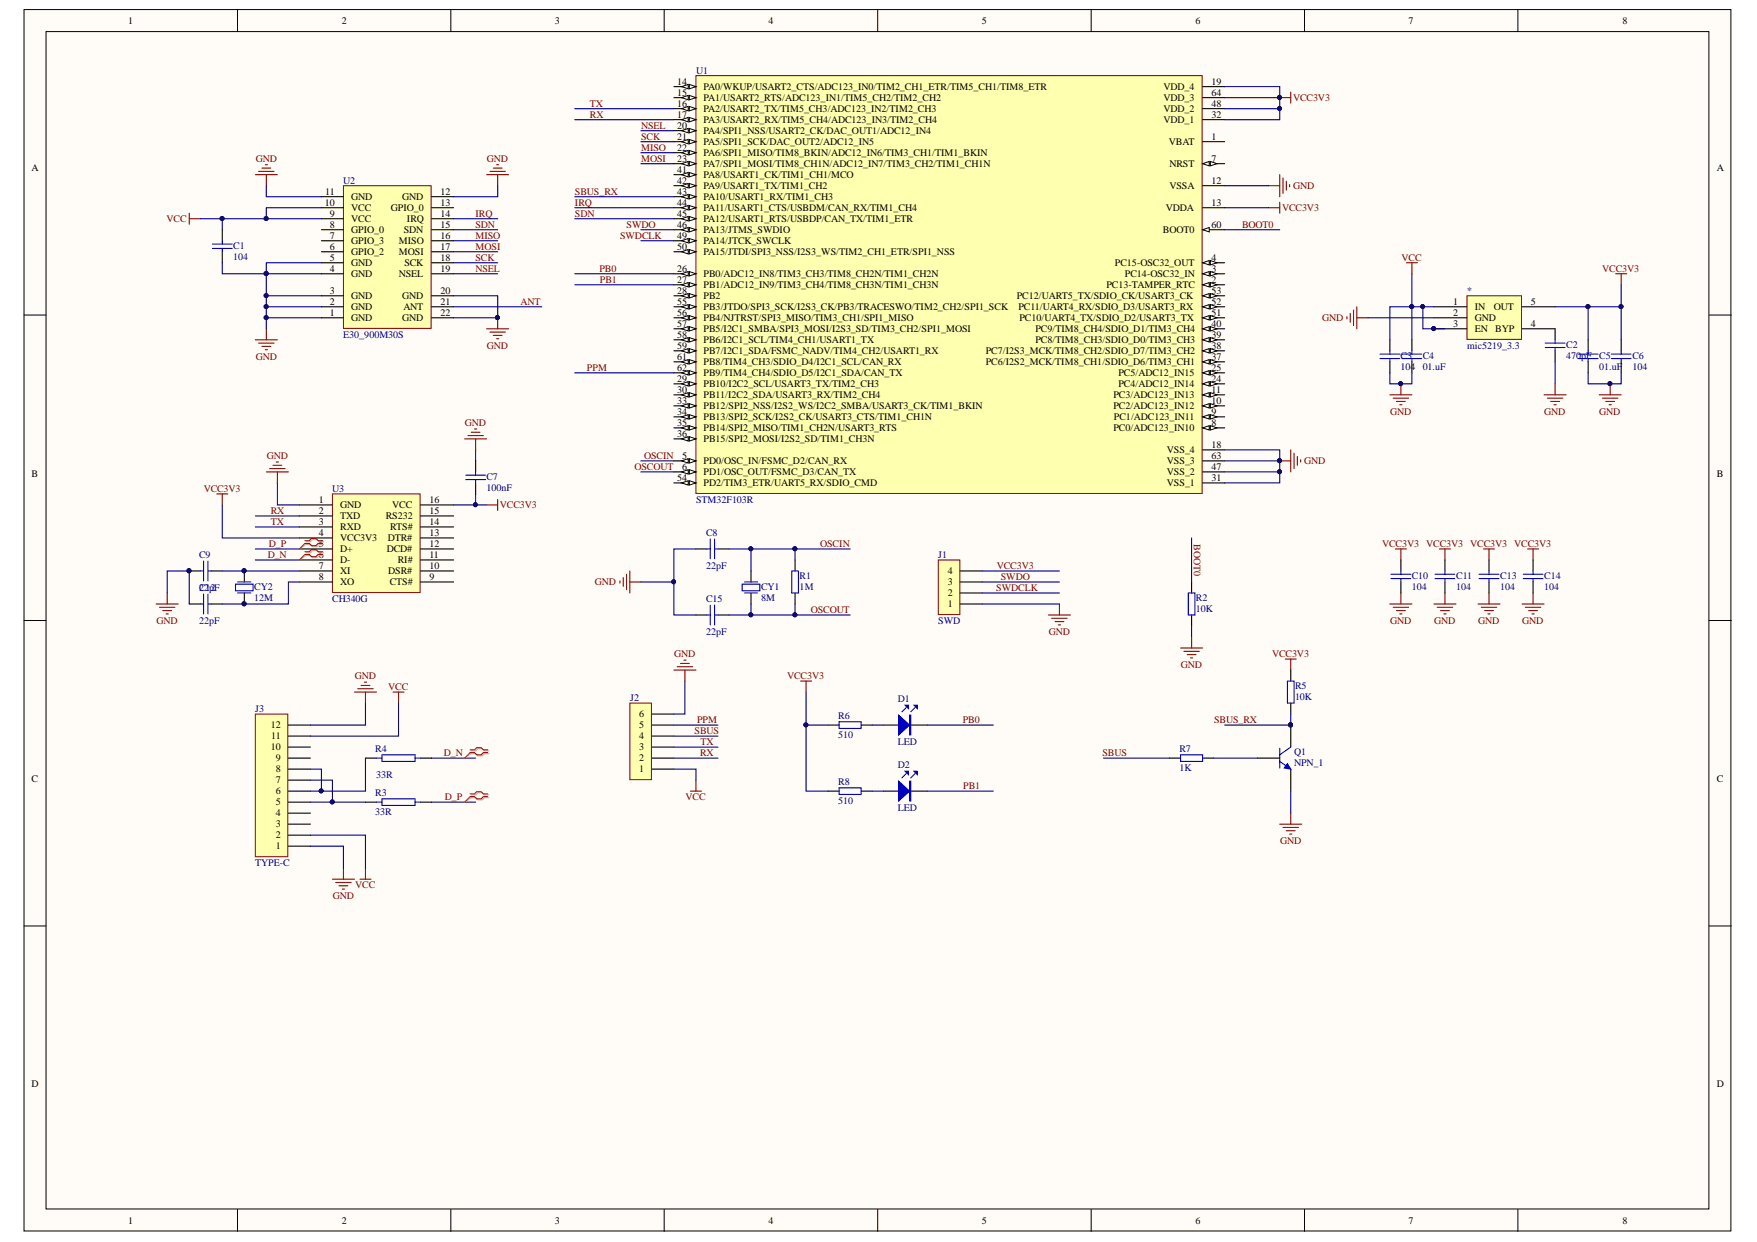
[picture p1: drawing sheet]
<svg xmlns="http://www.w3.org/2000/svg" width="297mm" height="210mm" viewBox="0 0 297 210" stroke-linecap="round" stroke-linejoin="round" font-family="sans-serif">
<defs><g id="words">
<g font-size="1.7">
<text x="21.7" y="4.1">1</text>
<text x="57.8" y="4.1">2</text>
<text x="93.8" y="4.1">3</text>
<text x="129.9" y="4.1">4</text>
<text x="166" y="4.1">5</text>
<text x="202.1" y="4.1">6</text>
<text x="238.1" y="4.1">7</text>
<text x="274.3" y="4.1">8</text>
<text x="114.5" y="14.3">14</text>
<text x="114.5" y="16.1">15</text>
<text x="118.9" y="15.2">PA0/WKUP/USART2_CTS/ADC123_IN0/TIM2_CH1_ETR/TIM5_CH1/TIM8_ETR</text>
<text x="118.9" y="17.1">PA1/USART2_RTS/ADC123_IN1/TIM5_CH2/TIM2_CH2</text>
<text x="196.7" y="15.2">VDD_4</text>
<text x="196.7" y="17.1">VDD_3</text>
<text x="204.8" y="14.3">19</text>
<text x="204.8" y="16.1">64</text>
<text x="114.5" y="18">16</text>
<text x="114.5" y="19.9">17</text>
<text x="114.5" y="21.7">20</text>
<text x="114.5" y="23.6">21</text>
<text x="118.9" y="18.9">PA2/USART2_TX/TIM5_CH3/ADC123_IN2/TIM2_CH3</text>
<text x="118.9" y="20.8">PA3/USART2_RX/TIM5_CH4/ADC123_IN3/TIM2_CH4</text>
<text x="118.9" y="22.7">PA4/SPI1_NSS/USART2_CK/DAC_OUT1/ADC12_IN4</text>
<text x="196.7" y="20.8">VDD_1</text>
<text x="196.7" y="18.9">VDD_2</text>
<text x="204.8" y="23.6">1</text>
<text x="204.8" y="19.9">32</text>
<text x="204.8" y="18">48</text>
<text x="5.3" y="28.9">A</text>
<text x="114.5" y="25.4">22</text>
<text x="114.5" y="27.3">23</text>
<text x="114.5" y="29.2">41</text>
<text x="118.9" y="24.5">PA5/SPI1_SCK/DAC_OUT2/ADC12_IN5</text>
<text x="118.9" y="26.4">PA6/SPI1_MISO/TIM8_BKIN/ADC12_IN6/TIM3_CH1/TIM1_BKIN</text>
<text x="118.9" y="28.2">PA7/SPI1_MOSI/TIM8_CH1N/ADC12_IN7/TIM3_CH2/TIM1_CH1N</text>
<text x="197.6" y="24.5">VBAT</text>
<text x="197.7" y="28.2">NRST</text>
<text x="204.8" y="27.3">7</text>
<text x="290.3" y="28.9">A</text>
<text x="54.9" y="34.7">10</text>
<text x="55" y="32.9">11</text>
<text x="59.4" y="35.7">VCC</text>
<text x="59.4" y="33.8">GND</text>
<text x="66.1" y="35.7">GPIO_0</text>
<text x="68" y="33.8">GND</text>
<text x="74.4" y="34.7">13</text>
<text x="74.4" y="32.9">12</text>
<text x="114.5" y="31">42</text>
<text x="114.5" y="32.9">43</text>
<text x="114.5" y="34.7">44</text>
<text x="118.9" y="30.1">PA8/USART1_CK/TIM1_CH1/MCO</text>
<text x="118.9" y="32">PA9/USART1_TX/TIM1_CH2</text>
<text x="118.9" y="33.8">PA10/USART1_RX/TIM1_CH3</text>
<text x="118.9" y="35.7">PA11/USART1_CTS/USBDM/CAN_RX/TIM1_CH4</text>
<text x="197.1" y="35.7">VDDA</text>
<text x="197.7" y="32">VSSA</text>
<text x="204.8" y="31">12</text>
<text x="204.8" y="34.7">13</text>
<text x="55.8" y="40.3">7</text>
<text x="55.8" y="38.5">8</text>
<text x="55.8" y="36.6">9</text>
<text x="59.4" y="41.2">GPIO_3</text>
<text x="59.4" y="39.4">GPIO_0</text>
<text x="59.4" y="37.5">VCC</text>
<text x="67.4" y="41.2">MISO</text>
<text x="68.3" y="39.4">SDN</text>
<text x="68.8" y="37.5">IRQ</text>
<text x="74.4" y="40.3">16</text>
<text x="74.4" y="38.5">15</text>
<text x="74.4" y="36.6">14</text>
<text x="114.5" y="36.6">45</text>
<text x="114.5" y="38.5">46</text>
<text x="114.5" y="40.3">49</text>
<text x="118.9" y="37.5">PA12/USART1_RTS/USBDP/CAN_TX/TIM1_ETR</text>
<text x="118.9" y="39.4">PA13/JTMS_SWDIO</text>
<text x="118.9" y="41.2">PA14/JTCK_SWCLK</text>
<text x="196.6" y="39.4">BOOT0</text>
<text x="204.8" y="38.5">60</text>
<text x="55.8" y="45.9">4</text>
<text x="55.8" y="44">5</text>
<text x="55.8" y="42.2">6</text>
<text x="59.4" y="46.8">GND</text>
<text x="59.4" y="45">GND</text>
<text x="59.4" y="43.1">GPIO_2</text>
<text x="67.4" y="46.8">NSEL</text>
<text x="67.4" y="43.1">MOSI</text>
<text x="68.4" y="45">SCK</text>
<text x="74.4" y="45.9">19</text>
<text x="74.4" y="44">18</text>
<text x="74.4" y="42.2">17</text>
<text x="114.5" y="42.2">50</text>
<text x="114.5" y="45.9">26</text>
<text x="114.5" y="47.8">27</text>
<text x="118.9" y="43.1">PA15/JTDI/SPI3_NSS/I2S3_WS/TIM2_CH1_ETR/SPI1_NSS</text>
<text x="118.9" y="46.8">PB0/ADC12_IN8/TIM3_CH3/TIM8_CH2N/TIM1_CH2N</text>
<text x="188.5" y="45">PC15-OSC32_OUT</text>
<text x="190.2" y="46.8">PC14-OSC32_IN</text>
<text x="204.8" y="47.8">2</text>
<text x="204.8" y="45.9">3</text>
<text x="204.8" y="44">4</text>
<text x="55.8" y="53.3">1</text>
<text x="55.8" y="51.5">2</text>
<text x="55.8" y="49.6">3</text>
<text x="59.4" y="52.4">GND</text>
<text x="59.4" y="50.5">GND</text>
<text x="68" y="50.5">GND</text>
<text x="68.2" y="52.4">ANT</text>
<text x="74.4" y="53.3">22</text>
<text x="74.4" y="51.5">21</text>
<text x="74.4" y="49.6">20</text>
<text x="114.5" y="49.6">28</text>
<text x="114.5" y="51.5">55</text>
<text x="114.5" y="53.3">56</text>
<text x="118.9" y="48.7">PB1/ADC12_IN9/TIM3_CH4/TIM8_CH3N/TIM1_CH3N</text>
<text x="118.9" y="50.5">PB2</text>
<text x="118.9" y="52.4">PB3/JTDO/SPI3_SCK/I2S3_CK/PB3/TRACESWO/TIM2_CH2/SPI1_SCK</text>
<text x="171.9" y="50.5">PC12/UART5_TX/SDIO_CK/USART3_CK</text>
<text x="172.2" y="52.4">PC11/UART4_RX/SDIO_D3/USART3_RX</text>
<text x="187.1" y="48.7">PC13-TAMPER_RTC</text>
<text x="204.8" y="53.3">51</text>
<text x="204.8" y="51.5">52</text>
<text x="204.8" y="49.6">53</text>
<text x="245.7" y="51.5">1</text>
<text x="245.7" y="53.3">2</text>
<text x="249.3" y="52.4">IN</text>
<text x="252.5" y="52.4">OUT</text>
<text x="258.8" y="51.5">5</text>
<text x="59.4" y="54.3">GND</text>
<text x="68" y="54.3">GND</text>
<text x="114.5" y="55.2">57</text>
<text x="114.5" y="57.1">58</text>
<text x="114.5" y="58.9">59</text>
<text x="118.9" y="54.3">PB4/NJTRST/SPI3_MISO/TIM3_CH1/SPI1_MISO</text>
<text x="118.9" y="56.1">PB5/I2C1_SMBA/SPI3_MOSI/I2S3_SD/TIM3_CH2/SPI1_MOSI</text>
<text x="118.9" y="58">PB6/I2C1_SCL/TIM4_CH1/USART1_TX</text>
<text x="118.9" y="59.8">PB7/I2C1_SDA/FSMC_NADV/TIM4_CH2/USART1_RX</text>
<text x="166.7" y="59.8">PC7/I2S3_MCK/TIM8_CH2/SDIO_D7/TIM3_CH2</text>
<text x="172.3" y="54.3">PC10/UART4_TX/SDIO_D2/USART3_TX</text>
<text x="175" y="58">PC8/TIM8_CH3/SDIO_D0/TIM3_CH3</text>
<text x="175" y="56.1">PC9/TIM8_CH4/SDIO_D1/TIM3_CH4</text>
<text x="204.8" y="58.9">38</text>
<text x="204.8" y="57.1">39</text>
<text x="204.8" y="55.2">40</text>
<text x="245.7" y="55.2">3</text>
<text x="249.3" y="54.3">GND</text>
<text x="249.3" y="56.1">EN</text>
<text x="252.8" y="56.1">BYP</text>
<text x="258.8" y="55.2">4</text>
<text x="114.5" y="64.5">29</text>
<text x="114.5" y="60.8">61</text>
<text x="114.5" y="62.6">62</text>
<text x="118.9" y="65.4">PB10/I2C2_SCL/USART3_TX/TIM2_CH3</text>
<text x="118.9" y="61.7">PB8/TIM4_CH3/SDIO_D4/I2C1_SCL/CAN_RX</text>
<text x="118.9" y="63.6">PB9/TIM4_CH4/SDIO_D5/I2C1_SDA/CAN_TX</text>
<text x="166.7" y="61.7">PC6/I2S2_MCK/TIM8_CH1/SDIO_D6/TIM3_CH1</text>
<text x="189.1" y="65.4">PC4/ADC12_IN14</text>
<text x="189.1" y="63.6">PC5/ADC12_IN15</text>
<text x="204.8" y="64.5">24</text>
<text x="204.8" y="62.6">25</text>
<text x="204.8" y="60.8">37</text>
<text x="114.5" y="66.4">30</text>
<text x="114.5" y="68.2">33</text>
<text x="114.5" y="70.1">34</text>
<text x="114.5" y="71.9">35</text>
<text x="118.9" y="67.3">PB11/I2C2_SDA/USART3_RX/TIM2_CH4</text>
<text x="118.9" y="69.1">PB12/SPI2_NSS/I2S2_WS/I2C2_SMBA/USART3_CK/TIM1_BKIN</text>
<text x="118.9" y="71">PB13/SPI2_SCK/I2S2_CK/USART3_CTS/TIM1_CH1N</text>
<text x="188.2" y="69.1">PC2/ADC123_IN12</text>
<text x="188.2" y="67.3">PC3/ADC123_IN13</text>
<text x="188.3" y="71">PC1/ADC123_IN11</text>
<text x="204.8" y="71.9">8</text>
<text x="204.8" y="70.1">9</text>
<text x="204.8" y="68.2">10</text>
<text x="204.8" y="66.4">11</text>
<text x="114.5" y="73.8">36</text>
<text x="115.3" y="77.5">5</text>
<text x="118.9" y="72.9">PB14/SPI2_MISO/TIM1_CH2N/USART3_RTS</text>
<text x="118.9" y="74.7">PB15/SPI2_MOSI/I2S2_SD/TIM1_CH3N</text>
<text x="188.2" y="72.9">PC0/ADC123_IN10</text>
<text x="197.3" y="76.6">VSS_4</text>
<text x="204.8" y="75.7">18</text>
<text x="204.8" y="77.5">63</text>
<text x="5.3" y="80.6">B</text>
<text x="114.5" y="81.2">54</text>
<text x="115.3" y="79.4">6</text>
<text x="118.9" y="78.4">PD0/OSC_IN/FSMC_D2/CAN_RX</text>
<text x="118.9" y="80.3">PD1/OSC_OUT/FSMC_D3/CAN_TX</text>
<text x="118.9" y="82.2">PD2/TIM3_ETR/UART5_RX/SDIO_CMD</text>
<text x="197.3" y="82.2">VSS_1</text>
<text x="197.3" y="80.3">VSS_2</text>
<text x="197.3" y="78.4">VSS_3</text>
<text x="204.8" y="81.2">31</text>
<text x="204.8" y="79.4">47</text>
<text x="290.3" y="80.6">B</text>
<text x="53.9" y="85">1</text>
<text x="53.9" y="86.8">2</text>
<text x="53.9" y="88.7">3</text>
<text x="57.5" y="85.9">GND</text>
<text x="57.5" y="87.7">TXD</text>
<text x="57.5" y="89.6">RXD</text>
<text x="65.2" y="87.7">RS232</text>
<text x="66" y="89.6">RTS#</text>
<text x="66.3" y="85.9">VCC</text>
<text x="72.6" y="88.7">14</text>
<text x="72.6" y="86.8">15</text>
<text x="72.6" y="85">16</text>
<text x="53.9" y="90.5">4</text>
<text x="53.9" y="92.4">5</text>
<text x="53.9" y="94.3">6</text>
<text x="57.5" y="91.5">VCC3V3</text>
<text x="57.5" y="93.3">D+</text>
<text x="57.5" y="95.2">D-</text>
<text x="65.4" y="93.3">DCD#</text>
<text x="65.6" y="91.5">DTR#</text>
<text x="67.3" y="95.2">RI#</text>
<text x="72.6" y="94.3">11</text>
<text x="72.6" y="92.4">12</text>
<text x="72.6" y="90.5">13</text>
<text x="53.9" y="96.1">7</text>
<text x="53.9" y="98">8</text>
<text x="57.5" y="97">XI</text>
<text x="57.5" y="98.9">XO</text>
<text x="65.6" y="97">DSR#</text>
<text x="65.9" y="98.9">CTS#</text>
<text x="72.6" y="98">9</text>
<text x="72.6" y="96.1">10</text>
<text x="160.2" y="100.8">2</text>
<text x="160.2" y="98.9">3</text>
<text x="160.2" y="97">4</text>
<text x="160.2" y="102.6">1</text>
<text x="45.8" y="123.1">12</text>
<text x="45.9" y="124.9">11</text>
<text x="108" y="124.9">4</text>
<text x="108" y="123.1">5</text>
<text x="108" y="121.2">6</text>
<text x="45.8" y="126.8">10</text>
<text x="46.6" y="130.5">8</text>
<text x="46.6" y="128.7">9</text>
<text x="108" y="130.5">1</text>
<text x="108" y="128.7">2</text>
<text x="108" y="126.8">3</text>
<text x="5.3" y="132.2">C</text>
<text x="46.6" y="138">4</text>
<text x="46.6" y="136.1">5</text>
<text x="46.6" y="134.2">6</text>
<text x="46.6" y="132.4">7</text>
<text x="290.3" y="132.2">C</text>
<text x="46.6" y="143.5">1</text>
<text x="46.6" y="141.7">2</text>
<text x="46.6" y="139.8">3</text>
<text x="5.3" y="183.8">D</text>
<text x="290.3" y="183.8">D</text>
<text x="21.7" y="206.8">1</text>
<text x="57.8" y="206.8">2</text>
<text x="93.8" y="206.8">3</text>
<text x="129.9" y="206.8">4</text>
<text x="166" y="206.8">5</text>
<text x="202.1" y="206.8">6</text>
<text x="238.1" y="206.8">7</text>
<text x="274.3" y="206.8">8</text>
</g>
<g font-size="1.7" fill="#000080">
<text x="117.7" y="12.4">U1</text>
<text x="58" y="31">U2</text>
<text x="39.4" y="42">C1</text>
<text x="39.4" y="43.9">104</text>
<text x="248" y="49.6">*</text>
<text x="58" y="57.1">E30_900M30S</text>
<text x="248" y="58.9">mic5219_3.3</text>
<text x="264.8" y="58.7">C2</text>
<text x="236.8" y="60.6">C3</text>
<text x="236.8" y="62.5">104</text>
<text x="240.5" y="60.6">C4</text>
<text x="240.5" y="62.5">01.uF</text>
<text x="264.8" y="60.6">470pF</text>
<text x="270.4" y="60.6">C5</text>
<text x="270.4" y="62.5">01.uF</text>
<text x="276" y="60.6">C6</text>
<text x="276" y="62.5">104</text>
<text x="56.2" y="83.1">U3</text>
<text x="82.2" y="81.1">C7</text>
<text x="82.2" y="82.9">100nF</text>
<text x="117.7" y="85">STM32F103R</text>
<text x="33.7" y="94.3">C9</text>
<text x="119.4" y="90.5">C8</text>
<text x="158.6" y="94.3">J1</text>
<text x="33.7" y="99.8">C12</text>
<text x="33.7" y="99.8">22pF</text>
<text x="43" y="99.7">CY2</text>
<text x="43" y="101.5">12M</text>
<text x="56.2" y="101.7">CH340G</text>
<text x="119.4" y="101.7">C15</text>
<text x="119.4" y="96.1">22pF</text>
<text x="128.7" y="99.7">CY1</text>
<text x="128.7" y="101.5">8M</text>
<text x="135.2" y="97.8">R1</text>
<text x="135.2" y="99.7">1M</text>
<text x="202.2" y="101.5">R2</text>
<text x="238.7" y="97.8">C10</text>
<text x="238.7" y="99.7">104</text>
<text x="246.2" y="97.8">C11</text>
<text x="246.2" y="99.7">104</text>
<text x="253.6" y="97.8">C13</text>
<text x="253.6" y="99.7">104</text>
<text x="261.1" y="97.8">C14</text>
<text x="261.1" y="99.7">104</text>
<text x="33.7" y="105.4">22pF</text>
<text x="119.4" y="107.3">22pF</text>
<text x="158.6" y="105.4">SWD</text>
<text x="202.2" y="103.4">10K</text>
<text x="106.5" y="118.4">J2</text>
<text x="151.8" y="118.7">D1</text>
<text x="218.9" y="116.4">R5</text>
<text x="218.9" y="118.3">10K</text>
<text x="43.1" y="120.3">J3</text>
<text x="141.7" y="121.5">R6</text>
<text x="141.7" y="124.8">510</text>
<text x="151.8" y="125.9">LED</text>
<text x="63.5" y="127">R4</text>
<text x="63.6" y="131.4">33R</text>
<text x="151.8" y="129.8">D2</text>
<text x="199.4" y="127">R7</text>
<text x="199.4" y="130.3">1K</text>
<text x="218.8" y="127.6">Q1</text>
<text x="218.8" y="129.4">NPN_1</text>
<text x="63.5" y="134.5">R3</text>
<text x="63.5" y="137.8">33R</text>
<text x="141.7" y="132.6">R8</text>
<text x="141.7" y="135.9">510</text>
<text x="151.8" y="137">LED</text>
<text x="43.1" y="146.3">TYPE-C</text>
</g>
<g font-size="1.7" fill="#800000">
<text x="218.6" y="17.1">VCC3V3</text>
<text x="99.7" y="18">TX</text>
<text x="99.7" y="19.9">RX</text>
<text x="108.4" y="23.6">SCK</text>
<text x="108.4" y="21.7">NSEL</text>
<text x="43.2" y="27.3">GND</text>
<text x="82.3" y="27.3">GND</text>
<text x="108.4" y="27.3">MOSI</text>
<text x="108.4" y="25.4">MISO</text>
<text x="97.2" y="32.9">SBUS_RX</text>
<text x="97.2" y="34.7">IRQ</text>
<text x="216.7" y="35.7">VCC3V3</text>
<text x="218.6" y="32">GND</text>
<text x="28.2" y="37.5">VCC</text>
<text x="80.4" y="38.5">SDN</text>
<text x="80.4" y="36.6">IRQ</text>
<text x="80.4" y="40.3">MISO</text>
<text x="97.2" y="36.6">SDN</text>
<text x="104.8" y="40.3">SWDCLK</text>
<text x="105.9" y="38.5">SWDO</text>
<text x="210" y="38.5">BOOT0</text>
<text x="80.4" y="45.9">NSEL</text>
<text x="80.4" y="42.2">MOSI</text>
<text x="80.4" y="44">SCK</text>
<text x="101.4" y="45.9">PB0</text>
<text x="101.4" y="47.8">PB1</text>
<text x="237" y="44">VCC</text>
<text x="270.9" y="45.9">VCC3V3</text>
<text x="88" y="51.5">ANT</text>
<text x="82.3" y="58.9">GND</text>
<text x="223.5" y="54.3">GND</text>
<text x="43.2" y="60.8">GND</text>
<text x="99.2" y="62.6">PPM</text>
<text x="78.6" y="71.9">GND</text>
<text x="235" y="70.1">GND</text>
<text x="261.1" y="70.1">GND</text>
<text x="270.4" y="70.1">GND</text>
<text x="45.1" y="77.5">GND</text>
<text x="108.9" y="77.5">OSCIN</text>
<text x="34.4" y="83.1">VCC3V3</text>
<text x="107.3" y="79.4">OSCOUT</text>
<text x="220.5" y="78.4">GND</text>
<text x="45.8" y="86.8">RX</text>
<text x="45.8" y="88.7">TX</text>
<text x="84.5" y="85.9">VCC3V3</text>
<text x="45.3" y="94.3">D_N</text>
<text x="45.4" y="92.4">D_P</text>
<text x="138.7" y="92.4">OSCIN</text>
<text x="201.9" y="92" transform="rotate(90 201.9 92)">BOOT0</text>
<text x="233.7" y="92.4">VCC3V3</text>
<text x="241.1" y="92.4">VCC3V3</text>
<text x="248.6" y="92.4">VCC3V3</text>
<text x="256" y="92.4">VCC3V3</text>
<text x="100.6" y="98.9">GND</text>
<text x="168.4" y="99.8">SWDCLK</text>
<text x="168.5" y="96.1">VCC3V3</text>
<text x="169.2" y="98">SWDO</text>
<text x="26.5" y="105.4">GND</text>
<text x="137.1" y="103.5">OSCOUT</text>
<text x="177.3" y="107.3">GND</text>
<text x="235" y="105.4">GND</text>
<text x="242.5" y="105.4">GND</text>
<text x="249.9" y="105.4">GND</text>
<text x="257.4" y="105.4">GND</text>
<text x="114" y="111">GND</text>
<text x="199.7" y="112.8">GND</text>
<text x="215.1" y="111">VCC3V3</text>
<text x="60" y="114.7">GND</text>
<text x="65.6" y="116.6">VCC</text>
<text x="133.1" y="114.7">VCC3V3</text>
<text x="117.4" y="124">SBUS</text>
<text x="117.8" y="122.1">PPM</text>
<text x="118.4" y="125.9">TX</text>
<text x="162.8" y="122.1">PB0</text>
<text x="205.2" y="122.1">SBUS_RX</text>
<text x="75" y="127.7">D_N</text>
<text x="118.4" y="127.7">RX</text>
<text x="186.4" y="127.7">SBUS</text>
<text x="75.2" y="135.2">D_P</text>
<text x="115.9" y="135.2">VCC</text>
<text x="162.9" y="133.3">PB1</text>
<text x="216.4" y="142.6">GND</text>
<text x="56.3" y="151.9">GND</text>
<text x="60.1" y="150">VCC</text>
</g>
</g></defs>
<g fill="#fffcf8" stroke="#000" stroke-width=".17">
<path d="M4.1 1.6h288.5v206.4h-288.5z"/>
<path d="M7.8 5.3h281.1v199h-281.1z"/>
</g>
<g fill="none" stroke="#000" stroke-width=".17">
<path d="M40.2 1.6v3.7M76.2 1.6v3.7M112.3 1.6v3.7M148.4 1.6v3.7M184.5 1.6v3.7M220.5 1.6v3.7M256.6 1.6v3.7M4.1 53.2h3.7M289 53.2h3.7M4.1 104.9h3.7M289 104.9h3.7M4.1 156.5h3.7"/>
<path d="M289 156.5h3.7M40.2 204.4v3.7M76.2 204.4v3.7M112.3 204.4v3.7M148.4 204.4v3.7M184.5 204.4v3.7M220.5 204.4v3.7M256.6 204.4v3.7"/>
</g>
<g fill="none" stroke="#800000" stroke-width=".19">
<path d="M32 36v1.9M32 37h1.9M43.2 29.5h3.7M43.7 29h2.6M44.3 28.4h1.5M44.8 27.8h.4M45 29.5v1.9M82.3 29.5h3.7M82.8 29h2.6M83.4 28.4h1.5M83.9 27.8h.4M84.1 29.5v1.9"/>
<path d="M43.2 57.4h3.7M43.7 58h2.6M44.3 58.5h1.5M44.8 59.1h.4M45 55.6v1.8M82.3 55.6h3.7M82.8 56.1h2.6M83.4 56.7h1.5M83.9 57.2h.4M84.1 53.7v1.9"/>
</g>
<circle cx="84.1" cy="53.7" r=".33" fill="#000080" stroke="#000080" stroke-width=".17"/>
<path d="M58.1 31.4h14.8v24.1h-14.8z" fill="#ffffb0" stroke="#800000" stroke-width=".17"/>
<g fill="none" stroke="#000" stroke-width=".19">
<path d="M54.3 38.8h3.8M54.3 37h3.8M54.3 35.1h3.8M54.3 33.2h3.8M73 38.8h3.7M73 37h3.7M73 35.1h3.7M73 33.2h3.7M54.3 53.7h3.8M54.3 51.8h3.8M54.3 50h3.8M54.3 46.3h3.8"/>
<path d="M54.3 44.4h3.8M54.3 42.5h3.8M54.3 40.7h3.8M73 53.7h3.7M73 51.8h3.7M73 50h3.7M73 46.3h3.7M73 44.4h3.7M73 42.5h3.7M73 40.7h3.7"/>
</g>
<path d="M117.7 12.8h85.5v70.6h-85.5z" fill="#ffffb0" stroke="#800000" stroke-width=".17"/>
<path d="M113.9 14.6h3.8" fill="none" stroke="#000" stroke-width=".19"/>
<path d="M116.5 14.3l1.2 .3-1.2 .4z" fill="#fffcf8"/>
<path d="M116.5 14.3l1.2 .3-1.2 .4z" fill="none" stroke="#000" stroke-width=".17"/>
<path d="M115.2 14.6l1.2-.3v.7z" fill="#fffcf8"/>
<path d="M115.2 14.6l1.2-.3v.7z" fill="none" stroke="#000" stroke-width=".17"/>
<path d="M113.9 16.5h3.8" fill="none" stroke="#000" stroke-width=".19"/>
<path d="M116.5 16.1l1.2 .4-1.2 .4z" fill="#fffcf8"/>
<path d="M116.5 16.1l1.2 .4-1.2 .4z" fill="none" stroke="#000" stroke-width=".17"/>
<path d="M115.2 16.5l1.2-.4v.8z" fill="#fffcf8"/>
<path d="M115.2 16.5l1.2-.4v.8z" fill="none" stroke="#000" stroke-width=".17"/>
<path d="M113.9 18.4h3.8" fill="none" stroke="#000" stroke-width=".19"/>
<path d="M116.5 18l1.2 .4-1.2 .3z" fill="#fffcf8"/>
<path d="M116.5 18l1.2 .4-1.2 .3z" fill="none" stroke="#000" stroke-width=".17"/>
<path d="M115.2 18.4l1.2-.4v.7z" fill="#fffcf8"/>
<path d="M115.2 18.4l1.2-.4v.7z" fill="none" stroke="#000" stroke-width=".17"/>
<path d="M113.9 20.2h3.8" fill="none" stroke="#000" stroke-width=".19"/>
<path d="M116.5 19.9l1.2 .3-1.2 .4z" fill="#fffcf8"/>
<path d="M116.5 19.9l1.2 .3-1.2 .4z" fill="none" stroke="#000" stroke-width=".17"/>
<path d="M115.2 20.2l1.2-.3v.7z" fill="#fffcf8"/>
<path d="M115.2 20.2l1.2-.3v.7z" fill="none" stroke="#000" stroke-width=".17"/>
<path d="M113.9 22.1h3.8" fill="none" stroke="#000" stroke-width=".19"/>
<path d="M116.5 21.7l1.2 .4-1.2 .4z" fill="#fffcf8"/>
<path d="M116.5 21.7l1.2 .4-1.2 .4z" fill="none" stroke="#000" stroke-width=".17"/>
<path d="M115.2 22.1l1.2-.4v.8z" fill="#fffcf8"/>
<path d="M115.2 22.1l1.2-.4v.8z" fill="none" stroke="#000" stroke-width=".17"/>
<path d="M113.9 23.9h3.8" fill="none" stroke="#000" stroke-width=".19"/>
<path d="M116.5 23.6l1.2 .3-1.2 .4z" fill="#fffcf8"/>
<path d="M116.5 23.6l1.2 .3-1.2 .4z" fill="none" stroke="#000" stroke-width=".17"/>
<path d="M115.2 23.9l1.2-.3v.7z" fill="#fffcf8"/>
<path d="M115.2 23.9l1.2-.3v.7z" fill="none" stroke="#000" stroke-width=".17"/>
<path d="M113.9 25.8h3.8" fill="none" stroke="#000" stroke-width=".19"/>
<path d="M116.5 25.4l1.2 .4-1.2 .4z" fill="#fffcf8"/>
<path d="M116.5 25.4l1.2 .4-1.2 .4z" fill="none" stroke="#000" stroke-width=".17"/>
<path d="M115.2 25.8l1.2-.4v.8z" fill="#fffcf8"/>
<path d="M115.2 25.8l1.2-.4v.8z" fill="none" stroke="#000" stroke-width=".17"/>
<path d="M113.9 27.7h3.8" fill="none" stroke="#000" stroke-width=".19"/>
<path d="M116.5 27.3l1.2 .4-1.2 .3z" fill="#fffcf8"/>
<path d="M116.5 27.3l1.2 .4-1.2 .3z" fill="none" stroke="#000" stroke-width=".17"/>
<path d="M115.2 27.7l1.2-.4v.7z" fill="#fffcf8"/>
<path d="M115.2 27.7l1.2-.4v.7z" fill="none" stroke="#000" stroke-width=".17"/>
<path d="M113.9 29.5h3.8" fill="none" stroke="#000" stroke-width=".19"/>
<path d="M116.5 29.2l1.2 .3-1.2 .4z" fill="#fffcf8"/>
<path d="M116.5 29.2l1.2 .3-1.2 .4z" fill="none" stroke="#000" stroke-width=".17"/>
<path d="M115.2 29.5l1.2-.3v.7z" fill="#fffcf8"/>
<path d="M115.2 29.5l1.2-.3v.7z" fill="none" stroke="#000" stroke-width=".17"/>
<path d="M113.9 31.4h3.8" fill="none" stroke="#000" stroke-width=".19"/>
<path d="M116.5 31l1.2 .4-1.2 .4z" fill="#fffcf8"/>
<path d="M116.5 31l1.2 .4-1.2 .4z" fill="none" stroke="#000" stroke-width=".17"/>
<path d="M115.2 31.4l1.2-.4v.8z" fill="#fffcf8"/>
<path d="M115.2 31.4l1.2-.4v.8z" fill="none" stroke="#000" stroke-width=".17"/>
<path d="M113.9 33.2h3.8" fill="none" stroke="#000" stroke-width=".19"/>
<path d="M116.5 32.9l1.2 .3-1.2 .4z" fill="#fffcf8"/>
<path d="M116.5 32.9l1.2 .3-1.2 .4z" fill="none" stroke="#000" stroke-width=".17"/>
<path d="M115.2 33.2l1.2-.3v.7z" fill="#fffcf8"/>
<path d="M115.2 33.2l1.2-.3v.7z" fill="none" stroke="#000" stroke-width=".17"/>
<path d="M113.9 35.1h3.8" fill="none" stroke="#000" stroke-width=".19"/>
<path d="M116.5 34.7l1.2 .4-1.2 .4z" fill="#fffcf8"/>
<path d="M116.5 34.7l1.2 .4-1.2 .4z" fill="none" stroke="#000" stroke-width=".17"/>
<path d="M115.2 35.1l1.2-.4v.8z" fill="#fffcf8"/>
<path d="M115.2 35.1l1.2-.4v.8z" fill="none" stroke="#000" stroke-width=".17"/>
<path d="M113.9 37h3.8" fill="none" stroke="#000" stroke-width=".19"/>
<path d="M116.5 36.6l1.2 .4-1.2 .3z" fill="#fffcf8"/>
<path d="M116.5 36.6l1.2 .4-1.2 .3z" fill="none" stroke="#000" stroke-width=".17"/>
<path d="M115.2 37l1.2-.4v.7z" fill="#fffcf8"/>
<path d="M115.2 37l1.2-.4v.7z" fill="none" stroke="#000" stroke-width=".17"/>
<path d="M113.9 38.8h3.8" fill="none" stroke="#000" stroke-width=".19"/>
<path d="M116.5 38.5l1.2 .3-1.2 .4z" fill="#fffcf8"/>
<path d="M116.5 38.5l1.2 .3-1.2 .4z" fill="none" stroke="#000" stroke-width=".17"/>
<path d="M115.2 38.8l1.2-.3v.7z" fill="#fffcf8"/>
<path d="M115.2 38.8l1.2-.3v.7z" fill="none" stroke="#000" stroke-width=".17"/>
<path d="M113.9 40.7h3.8" fill="none" stroke="#000" stroke-width=".19"/>
<path d="M116.5 40.3l1.2 .4-1.2 .4z" fill="#fffcf8"/>
<path d="M116.5 40.3l1.2 .4-1.2 .4z" fill="none" stroke="#000" stroke-width=".17"/>
<path d="M115.2 40.7l1.2-.4v.8z" fill="#fffcf8"/>
<path d="M115.2 40.7l1.2-.4v.8z" fill="none" stroke="#000" stroke-width=".17"/>
<path d="M113.9 42.5h3.8" fill="none" stroke="#000" stroke-width=".19"/>
<path d="M116.5 42.2l1.2 .3-1.2 .4z" fill="#fffcf8"/>
<path d="M116.5 42.2l1.2 .3-1.2 .4z" fill="none" stroke="#000" stroke-width=".17"/>
<path d="M115.2 42.5l1.2-.3v.7z" fill="#fffcf8"/>
<path d="M115.2 42.5l1.2-.3v.7z" fill="none" stroke="#000" stroke-width=".17"/>
<path d="M203.3 23.9h3.7M203.3 27.7h3.7" fill="none" stroke="#000" stroke-width=".19"/>
<path d="M203.3 27.7l1.1-.4v.7z" fill="#fffcf8"/>
<path d="M203.3 27.7l1.1-.4v.7z" fill="none" stroke="#000" stroke-width=".17"/>
<path d="M204.6 27.3l1.1 .4-1.1 .3z" fill="#fffcf8"/>
<path d="M204.6 27.3l1.1 .4-1.1 .3z" fill="none" stroke="#000" stroke-width=".17"/>
<path d="M203.3 14.6h3.7M203.3 18.4h3.7M203.3 31.4h3.7M203.3 35.1h3.7M203.3 20.2h3.7M203.3 38.8h3.7M203.3 76h3.7M203.3 79.8h3.7M203.3 81.6h3.7" fill="none" stroke="#000" stroke-width=".19"/>
<path d="M203.3 38.8l1.1-.3v.7z" fill="#fffcf8"/>
<path d="M203.3 38.8l1.1-.3v.7z" fill="none" stroke="#000" stroke-width=".17"/>
<path d="M203.3 16.5h3.7M113.9 46.3h3.8M203.3 77.9h3.7" fill="none" stroke="#000" stroke-width=".19"/>
<path d="M116.5 45.9l1.2 .4-1.2 .3z" fill="#fffcf8"/>
<path d="M116.5 45.9l1.2 .4-1.2 .3z" fill="none" stroke="#000" stroke-width=".17"/>
<path d="M115.2 46.3l1.2-.4v.7z" fill="#fffcf8"/>
<path d="M115.2 46.3l1.2-.4v.7z" fill="none" stroke="#000" stroke-width=".17"/>
<path d="M113.9 48.1h3.8" fill="none" stroke="#000" stroke-width=".19"/>
<path d="M116.5 47.8l1.2 .3-1.2 .4z" fill="#fffcf8"/>
<path d="M116.5 47.8l1.2 .3-1.2 .4z" fill="none" stroke="#000" stroke-width=".17"/>
<path d="M115.2 48.1l1.2-.3v.7z" fill="#fffcf8"/>
<path d="M115.2 48.1l1.2-.3v.7z" fill="none" stroke="#000" stroke-width=".17"/>
<path d="M113.9 50h3.8" fill="none" stroke="#000" stroke-width=".19"/>
<path d="M116.5 49.6l1.2 .4-1.2 .4z" fill="#fffcf8"/>
<path d="M116.5 49.6l1.2 .4-1.2 .4z" fill="none" stroke="#000" stroke-width=".17"/>
<path d="M115.2 50l1.2-.4v.8z" fill="#fffcf8"/>
<path d="M115.2 50l1.2-.4v.8z" fill="none" stroke="#000" stroke-width=".17"/>
<path d="M113.9 64.9h3.8" fill="none" stroke="#000" stroke-width=".19"/>
<path d="M116.5 64.5l1.2 .4-1.2 .3z" fill="#fffcf8"/>
<path d="M116.5 64.5l1.2 .4-1.2 .3z" fill="none" stroke="#000" stroke-width=".17"/>
<path d="M115.2 64.9l1.2-.4v.7z" fill="#fffcf8"/>
<path d="M115.2 64.9l1.2-.4v.7z" fill="none" stroke="#000" stroke-width=".17"/>
<path d="M113.9 66.7h3.8" fill="none" stroke="#000" stroke-width=".19"/>
<path d="M116.5 66.4l1.2 .3-1.2 .4z" fill="#fffcf8"/>
<path d="M116.5 66.4l1.2 .3-1.2 .4z" fill="none" stroke="#000" stroke-width=".17"/>
<path d="M115.2 66.7l1.2-.3v.7z" fill="#fffcf8"/>
<path d="M115.2 66.7l1.2-.3v.7z" fill="none" stroke="#000" stroke-width=".17"/>
<path d="M113.9 68.6h3.8" fill="none" stroke="#000" stroke-width=".19"/>
<path d="M116.5 68.2l1.2 .4-1.2 .4z" fill="#fffcf8"/>
<path d="M116.5 68.2l1.2 .4-1.2 .4z" fill="none" stroke="#000" stroke-width=".17"/>
<path d="M115.2 68.6l1.2-.4v.8z" fill="#fffcf8"/>
<path d="M115.2 68.6l1.2-.4v.8z" fill="none" stroke="#000" stroke-width=".17"/>
<path d="M113.9 70.5h3.8" fill="none" stroke="#000" stroke-width=".19"/>
<path d="M116.5 70.1l1.2 .4-1.2 .3z" fill="#fffcf8"/>
<path d="M116.5 70.1l1.2 .4-1.2 .3z" fill="none" stroke="#000" stroke-width=".17"/>
<path d="M115.2 70.5l1.2-.4v.7z" fill="#fffcf8"/>
<path d="M115.2 70.5l1.2-.4v.7z" fill="none" stroke="#000" stroke-width=".17"/>
<path d="M113.9 72.3h3.8" fill="none" stroke="#000" stroke-width=".19"/>
<path d="M116.5 71.9l1.2 .4-1.2 .4z" fill="#fffcf8"/>
<path d="M116.5 71.9l1.2 .4-1.2 .4z" fill="none" stroke="#000" stroke-width=".17"/>
<path d="M115.2 72.3l1.2-.4v.8z" fill="#fffcf8"/>
<path d="M115.2 72.3l1.2-.4v.8z" fill="none" stroke="#000" stroke-width=".17"/>
<path d="M113.9 74.2h3.8" fill="none" stroke="#000" stroke-width=".19"/>
<path d="M116.5 73.8l1.2 .4-1.2 .3z" fill="#fffcf8"/>
<path d="M116.5 73.8l1.2 .4-1.2 .3z" fill="none" stroke="#000" stroke-width=".17"/>
<path d="M115.2 74.2l1.2-.4v.7z" fill="#fffcf8"/>
<path d="M115.2 74.2l1.2-.4v.7z" fill="none" stroke="#000" stroke-width=".17"/>
<path d="M113.9 51.8h3.8" fill="none" stroke="#000" stroke-width=".19"/>
<path d="M116.5 51.5l1.2 .3-1.2 .4z" fill="#fffcf8"/>
<path d="M116.5 51.5l1.2 .3-1.2 .4z" fill="none" stroke="#000" stroke-width=".17"/>
<path d="M115.2 51.8l1.2-.3v.7z" fill="#fffcf8"/>
<path d="M115.2 51.8l1.2-.3v.7z" fill="none" stroke="#000" stroke-width=".17"/>
<path d="M113.9 53.7h3.8" fill="none" stroke="#000" stroke-width=".19"/>
<path d="M116.5 53.3l1.2 .4-1.2 .4z" fill="#fffcf8"/>
<path d="M116.5 53.3l1.2 .4-1.2 .4z" fill="none" stroke="#000" stroke-width=".17"/>
<path d="M115.2 53.7l1.2-.4v.8z" fill="#fffcf8"/>
<path d="M115.2 53.7l1.2-.4v.8z" fill="none" stroke="#000" stroke-width=".17"/>
<path d="M113.9 55.6h3.8" fill="none" stroke="#000" stroke-width=".19"/>
<path d="M116.5 55.2l1.2 .4-1.2 .3z" fill="#fffcf8"/>
<path d="M116.5 55.2l1.2 .4-1.2 .3z" fill="none" stroke="#000" stroke-width=".17"/>
<path d="M115.2 55.6l1.2-.4v.7z" fill="#fffcf8"/>
<path d="M115.2 55.6l1.2-.4v.7z" fill="none" stroke="#000" stroke-width=".17"/>
<path d="M113.9 57.4h3.8" fill="none" stroke="#000" stroke-width=".19"/>
<path d="M116.5 57.1l1.2 .3-1.2 .4z" fill="#fffcf8"/>
<path d="M116.5 57.1l1.2 .3-1.2 .4z" fill="none" stroke="#000" stroke-width=".17"/>
<path d="M115.2 57.4l1.2-.3v.7z" fill="#fffcf8"/>
<path d="M115.2 57.4l1.2-.3v.7z" fill="none" stroke="#000" stroke-width=".17"/>
<path d="M113.9 59.3h3.8" fill="none" stroke="#000" stroke-width=".19"/>
<path d="M116.5 58.9l1.2 .4-1.2 .4z" fill="#fffcf8"/>
<path d="M116.5 58.9l1.2 .4-1.2 .4z" fill="none" stroke="#000" stroke-width=".17"/>
<path d="M115.2 59.3l1.2-.4v.8z" fill="#fffcf8"/>
<path d="M115.2 59.3l1.2-.4v.8z" fill="none" stroke="#000" stroke-width=".17"/>
<path d="M113.9 61.1h3.8" fill="none" stroke="#000" stroke-width=".19"/>
<path d="M116.5 60.8l1.2 .3-1.2 .4z" fill="#fffcf8"/>
<path d="M116.5 60.8l1.2 .3-1.2 .4z" fill="none" stroke="#000" stroke-width=".17"/>
<path d="M115.2 61.1l1.2-.3v.7z" fill="#fffcf8"/>
<path d="M115.2 61.1l1.2-.3v.7z" fill="none" stroke="#000" stroke-width=".17"/>
<path d="M113.9 63h3.8" fill="none" stroke="#000" stroke-width=".19"/>
<path d="M116.5 62.6l1.2 .4-1.2 .4z" fill="#fffcf8"/>
<path d="M116.5 62.6l1.2 .4-1.2 .4z" fill="none" stroke="#000" stroke-width=".17"/>
<path d="M115.2 63l1.2-.4v.8z" fill="#fffcf8"/>
<path d="M115.2 63l1.2-.4v.8z" fill="none" stroke="#000" stroke-width=".17"/>
<path d="M203.3 48.1h3.7" fill="none" stroke="#000" stroke-width=".19"/>
<path d="M203.3 48.1l1.1-.3v.7z" fill="#fffcf8"/>
<path d="M203.3 48.1l1.1-.3v.7z" fill="none" stroke="#000" stroke-width=".17"/>
<path d="M204.6 47.8l1.1 .3-1.1 .4z" fill="#fffcf8"/>
<path d="M204.6 47.8l1.1 .3-1.1 .4z" fill="none" stroke="#000" stroke-width=".17"/>
<path d="M203.3 46.3h3.7" fill="none" stroke="#000" stroke-width=".19"/>
<path d="M203.3 46.3l1.1-.4v.7z" fill="#fffcf8"/>
<path d="M203.3 46.3l1.1-.4v.7z" fill="none" stroke="#000" stroke-width=".17"/>
<path d="M204.6 45.9l1.1 .4-1.1 .3z" fill="#fffcf8"/>
<path d="M204.6 45.9l1.1 .4-1.1 .3z" fill="none" stroke="#000" stroke-width=".17"/>
<path d="M203.3 44.4h3.7" fill="none" stroke="#000" stroke-width=".19"/>
<path d="M203.3 44.4l1.1-.4v.8z" fill="#fffcf8"/>
<path d="M203.3 44.4l1.1-.4v.8z" fill="none" stroke="#000" stroke-width=".17"/>
<path d="M204.6 44l1.1 .4-1.1 .4z" fill="#fffcf8"/>
<path d="M204.6 44l1.1 .4-1.1 .4z" fill="none" stroke="#000" stroke-width=".17"/>
<path d="M203.3 72.3h3.7" fill="none" stroke="#000" stroke-width=".19"/>
<path d="M203.3 72.3l1.1-.4v.8z" fill="#fffcf8"/>
<path d="M203.3 72.3l1.1-.4v.8z" fill="none" stroke="#000" stroke-width=".17"/>
<path d="M204.6 71.9l1.1 .4-1.1 .4z" fill="#fffcf8"/>
<path d="M204.6 71.9l1.1 .4-1.1 .4z" fill="none" stroke="#000" stroke-width=".17"/>
<path d="M203.3 70.5h3.7" fill="none" stroke="#000" stroke-width=".19"/>
<path d="M203.3 70.5l1.1-.4v.7z" fill="#fffcf8"/>
<path d="M203.3 70.5l1.1-.4v.7z" fill="none" stroke="#000" stroke-width=".17"/>
<path d="M204.6 70.1l1.1 .4-1.1 .3z" fill="#fffcf8"/>
<path d="M204.6 70.1l1.1 .4-1.1 .3z" fill="none" stroke="#000" stroke-width=".17"/>
<path d="M203.3 68.6h3.7" fill="none" stroke="#000" stroke-width=".19"/>
<path d="M203.3 68.6l1.1-.4v.8z" fill="#fffcf8"/>
<path d="M203.3 68.6l1.1-.4v.8z" fill="none" stroke="#000" stroke-width=".17"/>
<path d="M204.6 68.2l1.1 .4-1.1 .4z" fill="#fffcf8"/>
<path d="M204.6 68.2l1.1 .4-1.1 .4z" fill="none" stroke="#000" stroke-width=".17"/>
<path d="M203.3 64.9h3.7" fill="none" stroke="#000" stroke-width=".19"/>
<path d="M203.3 64.9l1.1-.4v.7z" fill="#fffcf8"/>
<path d="M203.3 64.9l1.1-.4v.7z" fill="none" stroke="#000" stroke-width=".17"/>
<path d="M204.6 64.5l1.1 .4-1.1 .3z" fill="#fffcf8"/>
<path d="M204.6 64.5l1.1 .4-1.1 .3z" fill="none" stroke="#000" stroke-width=".17"/>
<path d="M203.3 63h3.7" fill="none" stroke="#000" stroke-width=".19"/>
<path d="M203.3 63l1.1-.4v.8z" fill="#fffcf8"/>
<path d="M203.3 63l1.1-.4v.8z" fill="none" stroke="#000" stroke-width=".17"/>
<path d="M204.6 62.6l1.1 .4-1.1 .4z" fill="#fffcf8"/>
<path d="M204.6 62.6l1.1 .4-1.1 .4z" fill="none" stroke="#000" stroke-width=".17"/>
<path d="M203.3 61.1h3.7" fill="none" stroke="#000" stroke-width=".19"/>
<path d="M203.3 61.1l1.1-.3v.7z" fill="#fffcf8"/>
<path d="M203.3 61.1l1.1-.3v.7z" fill="none" stroke="#000" stroke-width=".17"/>
<path d="M204.6 60.8l1.1 .3-1.1 .4z" fill="#fffcf8"/>
<path d="M204.6 60.8l1.1 .3-1.1 .4z" fill="none" stroke="#000" stroke-width=".17"/>
<path d="M203.3 59.3h3.7" fill="none" stroke="#000" stroke-width=".19"/>
<path d="M203.3 59.3l1.1-.4v.8z" fill="#fffcf8"/>
<path d="M203.3 59.3l1.1-.4v.8z" fill="none" stroke="#000" stroke-width=".17"/>
<path d="M204.6 58.9l1.1 .4-1.1 .4z" fill="#fffcf8"/>
<path d="M204.6 58.9l1.1 .4-1.1 .4z" fill="none" stroke="#000" stroke-width=".17"/>
<path d="M203.3 57.4h3.7" fill="none" stroke="#000" stroke-width=".19"/>
<path d="M203.3 57.4l1.1-.3v.7z" fill="#fffcf8"/>
<path d="M203.3 57.4l1.1-.3v.7z" fill="none" stroke="#000" stroke-width=".17"/>
<path d="M204.6 57.1l1.1 .3-1.1 .4z" fill="#fffcf8"/>
<path d="M204.6 57.1l1.1 .3-1.1 .4z" fill="none" stroke="#000" stroke-width=".17"/>
<path d="M203.3 55.6h3.7" fill="none" stroke="#000" stroke-width=".19"/>
<path d="M203.3 55.6l1.1-.4v.7z" fill="#fffcf8"/>
<path d="M203.3 55.6l1.1-.4v.7z" fill="none" stroke="#000" stroke-width=".17"/>
<path d="M204.6 55.2l1.1 .4-1.1 .3z" fill="#fffcf8"/>
<path d="M204.6 55.2l1.1 .4-1.1 .3z" fill="none" stroke="#000" stroke-width=".17"/>
<path d="M203.3 53.7h3.7" fill="none" stroke="#000" stroke-width=".19"/>
<path d="M203.3 53.7l1.1-.4v.8z" fill="#fffcf8"/>
<path d="M203.3 53.7l1.1-.4v.8z" fill="none" stroke="#000" stroke-width=".17"/>
<path d="M204.6 53.3l1.1 .4-1.1 .4z" fill="#fffcf8"/>
<path d="M204.6 53.3l1.1 .4-1.1 .4z" fill="none" stroke="#000" stroke-width=".17"/>
<path d="M203.3 51.8h3.7" fill="none" stroke="#000" stroke-width=".19"/>
<path d="M203.3 51.8l1.1-.3v.7z" fill="#fffcf8"/>
<path d="M203.3 51.8l1.1-.3v.7z" fill="none" stroke="#000" stroke-width=".17"/>
<path d="M204.6 51.5l1.1 .3-1.1 .4z" fill="#fffcf8"/>
<path d="M204.6 51.5l1.1 .3-1.1 .4z" fill="none" stroke="#000" stroke-width=".17"/>
<path d="M203.3 50h3.7" fill="none" stroke="#000" stroke-width=".19"/>
<path d="M203.3 50l1.1-.4v.8z" fill="#fffcf8"/>
<path d="M203.3 50l1.1-.4v.8z" fill="none" stroke="#000" stroke-width=".17"/>
<path d="M204.6 49.6l1.1 .4-1.1 .4z" fill="#fffcf8"/>
<path d="M204.6 49.6l1.1 .4-1.1 .4z" fill="none" stroke="#000" stroke-width=".17"/>
<path d="M113.9 77.9h3.8" fill="none" stroke="#000" stroke-width=".19"/>
<path d="M116.5 77.5l1.2 .4-1.2 .4z" fill="#fffcf8"/>
<path d="M116.5 77.5l1.2 .4-1.2 .4z" fill="none" stroke="#000" stroke-width=".17"/>
<path d="M115.2 77.9l1.2-.4v.8z" fill="#fffcf8"/>
<path d="M115.2 77.9l1.2-.4v.8z" fill="none" stroke="#000" stroke-width=".17"/>
<path d="M113.9 79.8h3.8" fill="none" stroke="#000" stroke-width=".19"/>
<path d="M116.5 79.4l1.2 .4-1.2 .3z" fill="#fffcf8"/>
<path d="M116.5 79.4l1.2 .4-1.2 .3z" fill="none" stroke="#000" stroke-width=".17"/>
<path d="M115.2 79.8l1.2-.4v.7z" fill="#fffcf8"/>
<path d="M115.2 79.8l1.2-.4v.7z" fill="none" stroke="#000" stroke-width=".17"/>
<path d="M113.9 81.6h3.8" fill="none" stroke="#000" stroke-width=".19"/>
<path d="M116.5 81.2l1.2 .4-1.2 .4z" fill="#fffcf8"/>
<path d="M116.5 81.2l1.2 .4-1.2 .4z" fill="none" stroke="#000" stroke-width=".17"/>
<path d="M115.2 81.6l1.2-.4v.8z" fill="#fffcf8"/>
<path d="M115.2 81.6l1.2-.4v.8z" fill="none" stroke="#000" stroke-width=".17"/>
<path d="M203.3 66.7h3.7" fill="none" stroke="#000" stroke-width=".19"/>
<path d="M203.3 66.7l1.1-.3v.7z" fill="#fffcf8"/>
<path d="M203.3 66.7l1.1-.3v.7z" fill="none" stroke="#000" stroke-width=".17"/>
<path d="M204.6 66.4l1.1 .3-1.1 .4z" fill="#fffcf8"/>
<path d="M204.6 66.4l1.1 .3-1.1 .4z" fill="none" stroke="#000" stroke-width=".17"/>
<path d="M127 96.5v1.9M127 100.2v1.9" fill="none" stroke="#000" stroke-width=".19"/>
<path d="M125.5 98.7h3v1.1h-3zM125.8 98.4h2.3M125.8 100.2h2.3" fill="none" stroke="#00f" stroke-width=".19"/>
<g fill="none" stroke="#800000" stroke-width=".19">
<path d="M216.4 16.5h1.8M218.2 15.6v1.8M214.5 31.4h1.9M214.5 35.1h1.9M216.4 29.5v3.7M216.4 34.2v1.8M216.9 30.1v2.6M217.5 30.6v1.5M218 31.2v.4M216.4 77.9h1.8M218.2 76v3.8M218.8 76.6v2.6"/>
<path d="M219.3 77.1v1.5M219.9 77.7v.4M104.8 98.2v.3M105.4 97.6v1.5M105.9 97.1v2.6M106.5 96.5v3.7M106.5 98.4h1.8"/>
</g>
<g fill="#000080" stroke="#000080" stroke-width=".17">
<circle cx="216.3" cy="77.9" r=".34"/>
<circle cx="216.3" cy="16.5" r=".34"/>
</g>
<path d="M158.6 94.6h3.7v9.3h-3.7z" fill="#ffffb0" stroke="#800000" stroke-width=".17"/>
<path d="M41.3 96.5v1.9M162.3 98.4h3.8M162.3 96.5h3.8M32 102.1h1.9M35.7 102.1h1.9M41.3 100.2v1.9M162.3 102.1h3.8M162.3 100.2h3.8M61.8 135.6h1.9M61.8 128.1h1.9M71.1 135.6h1.9M71.1 128.1h1.9" fill="none" stroke="#000" stroke-width=".19"/>
<g fill="none" stroke="#800000" stroke-width=".19">
<path d="M45 79.8h3.8M45.6 79.2h2.6M46.1 78.6h1.5M46.7 78.1h.4M46.9 79.8v1.8M78.5 74.2h3.8M79.1 73.6h2.6M79.7 73.1h1.5M80.2 72.5h.4M80.4 74.2v1.8M36.6 83.5h1.9M37.6 83.5v1.8"/>
<path d="M82.3 85.3h1.8M84.1 84.4v1.9M235.9 92.8h1.9M236.8 92.8v1.8M243.4 92.8h1.8M244.3 92.8v1.8M250.8 92.8h1.9M251.7 92.8v1.8M258.2 92.8h1.9M259.2 92.8v1.8M26.4 102.1h3.7M27 102.6h2.6"/>
<path d="M27.5 103.2h1.5M28.1 103.8h.4M28.3 100.2v1.9M59.9 117h3.8M60.5 116.4h2.6M61 115.8h1.5M61.6 115.3h.4M61.8 117v1.8M177.2 103.9h3.8M177.8 104.5h2.6M178.4 105.1h1.5M178.9 105.6h.4"/>
<path d="M179.1 102.1v1.8M199.6 109.5h3.7M200.1 110.1h2.7M200.7 110.6h1.5M201.3 111.2h.3M201.5 107.7v1.8M235 102.1h3.7M235.5 102.6h2.6M236.1 103.2h1.5M236.6 103.8h.4M236.8 100.2v1.9M242.4 102.1h3.7"/>
<path d="M243 102.6h2.6M243.5 103.2h1.5M244.1 103.8h.4M244.3 100.2v1.9M249.9 102.1h3.7M250.4 102.6h2.6M251 103.2h1.5M251.5 103.8h.4M251.7 100.2v1.9M257.3 102.1h3.7M257.9 102.6h2.6M258.4 103.2h1.5"/>
<path d="M259 103.8h.4M259.2 100.2v1.9M60.9 148.6h1.8M61.8 146.7v1.9"/>
</g>
<g fill="#000080" stroke="#000080" stroke-width=".17">
<circle cx="41.3" cy="96.5" r=".33"/>
<circle cx="41.3" cy="102" r=".33"/>
</g>
<g fill="none" stroke="#00f" stroke-width=".19">
<path d="M39.8 98.7h3v1.1h-3zM40.2 98.4h2.2M33.9 102.1h.5M34.4 100.4v3.4M35.2 102.1h.5M35.2 100.4v3.4M40.2 100.2h2.2M63.7 135.6h.9M63.7 128.1h.9M64.6 127.6h5.6v1.1h-5.6zM64.6 135h5.6v1.1h-5.6zM70.2 135.6h.9"/>
<path d="M70.2 128.1h.9"/>
</g>
<path d="M248 50h9.2v7.4h-9.2z" fill="#ffffb0" stroke="#800000" stroke-width=".17"/>
<path d="M242.4 51.8h5.6M242.4 53.7h5.6M242.4 55.6h5.6M257.3 51.8h5.6M257.3 55.6h5.6" fill="none" stroke="#000" stroke-width=".19"/>
<g fill="#000080" stroke="#000080" stroke-width=".17">
<circle cx="242.4" cy="55.5" r=".33"/>
<circle cx="236.8" cy="64.8" r=".34"/>
<circle cx="272.2" cy="64.8" r=".33"/>
</g>
<g fill="none" stroke="#800000" stroke-width=".19">
<path d="M227.7 53.5v.4M228.3 53v1.5M228.8 52.4v2.6M229.4 51.8v3.8M229.4 53.7h1.8M237.8 44.4h1.8M238.7 44.4v1.9M273.1 46.3h1.9M274.1 46.3v1.8M235 66.7h3.7M235.5 67.3h2.6M236.1 67.8h1.5"/>
<path d="M236.6 68.4h.4M236.8 64.9v1.8M261 66.7h3.8M261.6 67.3h2.6M262.2 67.8h1.5M262.7 68.4h.4M262.9 64.9v1.8M270.4 66.7h3.7M270.9 67.3h2.6M271.5 67.8h1.5M272 68.4h.4M272.2 64.9v1.8"/>
</g>
<path d="M56.2 83.5h14.8v16.6h-14.8z" fill="#ffffb0" stroke="#800000" stroke-width=".17"/>
<g fill="none" stroke="#000" stroke-width=".19">
<path d="M50.6 85.3h5.6M50.6 87.2h5.6M50.6 89.1h5.6M50.6 90.9h5.6M50.6 92.8h5.6M50.6 94.6h5.6M50.6 96.5h5.6M50.6 98.4h5.6M71.1 85.3h5.6M71.1 87.2h5.6M71.1 89.1h5.6M71.1 90.9h5.6"/>
<path d="M71.1 92.8h5.6M71.1 94.6h5.6M71.1 96.5h5.6M71.1 98.4h5.6"/>
</g>
<path d="M113.9 113.2h3.8M114.5 112.7h2.6M115 112.1h1.5M115.6 111.6h.4M115.8 113.2v1.9M116.7 133.7h1.9M117.7 131.8v1.9" fill="none" stroke="#800000" stroke-width=".19"/>
<path d="M43.2 120.7h5.5v24.1h-5.5z" fill="#ffffb0" stroke="#800000" stroke-width=".17"/>
<path d="M48.8 139.3h3.7M48.8 137.4h3.7M48.8 135.6h3.7M48.8 133.7h3.7M48.8 131.8h3.7M48.8 130h3.7M48.8 128.1h3.7M48.8 126.3h3.7M48.8 124.4h3.7M48.8 122.5h3.7M48.8 143h3.7M48.8 141.1h3.7" fill="none" stroke="#000" stroke-width=".19"/>
<path d="M106.5 118.8h3.6v13h-3.6z" fill="#ffffb0" stroke="#800000" stroke-width=".17"/>
<path d="M110.2 130h3.7M110.2 128.1h3.7M110.2 126.3h3.7M110.2 124.4h3.7M110.2 122.5h3.7M110.2 120.7h3.7M149.3 122.5h7.5" fill="none" stroke="#000" stroke-width=".19"/>
<path d="M153.2 119.6l-.7 .7M154.7 119.6l-.7 .7" fill="none" stroke="#00f" stroke-width=".19"/>
<path d="M151.9 120.9l1.9 1.6-1.9 1.7z" fill="#00f"/>
<path d="M151.9 120.9l1.9 1.6-1.9 1.7zM153.8 120.9h.2v3.3h-.2zM153.9 120.9v3.3" fill="none" stroke="#00f" stroke-width=".19"/>
<path d="M154.5 119.2h.6v.6z" fill="#00f"/>
<path d="M154.5 119.2h.6v.6z" fill="none" stroke="#00f" stroke-width=".19"/>
<path d="M153 119.2h.6v.6z" fill="#00f"/>
<path d="M153 119.2h.6v.6zM153.2 130.7l-.7 .8M154.7 130.7l-.7 .8" fill="none" stroke="#00f" stroke-width=".19"/>
<path d="M149.3 133.7h7.5" fill="none" stroke="#000" stroke-width=".19"/>
<path d="M151.9 132l1.9 1.7-1.9 1.7z" fill="#00f"/>
<path d="M151.9 132l1.9 1.7-1.9 1.7zM153.8 132h.2v3.4h-.2zM153.9 132v3.4" fill="none" stroke="#00f" stroke-width=".19"/>
<path d="M154.5 130.4h.6v.5z" fill="#00f"/>
<path d="M154.5 130.4h.6v.5z" fill="none" stroke="#00f" stroke-width=".19"/>
<path d="M153 130.4h.6v.5z" fill="#00f"/>
<path d="M141.9 122h3.7v1.1h-3.7zM141.9 133.1h3.7v1.2h-3.7zM153 130.4h.6v.5zM199.6 127.6h3.7v1.1h-3.7zM216.4 128.7l1.8 1.3M216.4 126.4v3.4M218.2 126.3l-1.8 1.3" fill="none" stroke="#00f" stroke-width=".19"/>
<path d="M135.3 115.1h1.9M136.3 115.1v1.9" fill="none" stroke="#800000" stroke-width=".19"/>
<path d="M140 122.5h1.9M140 133.7h1.9M145.6 122.5h1.8M145.6 133.7h1.8M197.7 128.1h1.9M203.3 128.1h1.9M212.6 128.1h3.8M218.2 122.5v3.8M218.2 130v3.7" fill="none" stroke="#000" stroke-width=".19"/>
<circle cx="218.2" cy="122.5" r=".34" fill="#000080" stroke="#000080" stroke-width=".17"/>
<path d="M217.7 129.1l.5 .9-1.1-.2z" fill="#00f"/>
<path d="M217.7 129.1l.5 .9-1.1-.2z" fill="none" stroke="#00f" stroke-width=".17"/>
<g fill="#000080" stroke="#000080" stroke-width=".17">
<circle cx="218.2" cy="122.5" r=".34"/>
<circle cx="31.9" cy="96.5" r=".33"/>
<circle cx="45" cy="53.7" r=".34"/>
<circle cx="45" cy="51.8" r=".34"/>
<circle cx="45" cy="50" r=".34"/>
<circle cx="45" cy="46.2" r=".34"/>
<circle cx="84.1" cy="53.7" r=".33"/>
<circle cx="113.9" cy="98.3" r=".33"/>
<circle cx="216.3" cy="77.9" r=".34"/>
<circle cx="216.3" cy="79.7" r=".34"/>
<circle cx="216.3" cy="16.5" r=".34"/>
<circle cx="216.3" cy="18.3" r=".34"/>
<circle cx="41.3" cy="96.5" r=".33"/>
<circle cx="41.3" cy="102" r=".33"/>
<circle cx="80.4" cy="85.3" r=".33"/>
<circle cx="240.5" cy="51.8" r=".33"/>
<circle cx="242.4" cy="55.5" r=".33"/>
<circle cx="238.7" cy="51.8" r=".34"/>
<circle cx="236.8" cy="64.8" r=".34"/>
<circle cx="268.5" cy="51.8" r=".34"/>
<circle cx="274" cy="51.8" r=".34"/>
<circle cx="272.2" cy="64.8" r=".33"/>
<circle cx="126.9" cy="103.9" r=".34"/>
<circle cx="126.9" cy="92.7" r=".34"/>
<circle cx="134.4" cy="103.9" r=".34"/>
<circle cx="134.4" cy="92.7" r=".34"/>
<circle cx="56.2" cy="135.5" r=".34"/>
<circle cx="54.3" cy="133.7" r=".33"/>
<circle cx="45" cy="36.9" r=".34"/>
<circle cx="37.5" cy="36.9" r=".34"/>
<circle cx="136.2" cy="122.5" r=".34"/>
</g>
<g fill="none" stroke="#800000" stroke-width=".19">
<path d="M66.4 117h1.9M67.4 117v1.8M217.3 111.4h1.8M218.2 111.4v1.8M216.4 139.3h3.7M216.9 139.8h2.6M218.2 137.4v1.9M56.2 148.6h3.7M56.8 149.1h2.6M57.3 149.7h1.5M57.9 150.3h.4M58.1 146.7v1.9"/>
<path d="M217.5 140.4h1.5M218 141h.4"/>
</g>
<g fill="none" stroke="#000" stroke-width=".19">
<path d="M37.6 38.8v1.9M37.6 42.5v1.9M235 57.4v1.9M238.7 57.4v1.9M262.9 55.6v1.8M262.9 59.3v1.8M268.5 57.4v1.9M274.1 57.4v1.9M80.4 77.9v1.9M235 61.1v1.9M238.7 61.1v1.9M268.5 61.1v1.9"/>
<path d="M274.1 61.1v1.9M32 96.5h1.9M35.7 96.5h1.9M80.4 81.6v1.9M117.7 92.8h1.8M121.4 92.8h1.8M134.4 94.6v1.9M201.5 98.4v1.8M236.8 94.6v1.9M236.8 98.4v1.8M244.3 94.6v1.9M244.3 98.4v1.8"/>
<path d="M251.7 94.6v1.9M251.7 98.4v1.8M259.2 94.6v1.9M259.2 98.4v1.8M117.7 103.9h1.8M121.4 103.9h1.8M134.4 100.2v1.9M201.5 103.9v1.9M218.2 113.2v1.9M218.2 118.8v1.9"/>
</g>
<g fill="none" stroke="#00f" stroke-width=".19">
<path d="M35.9 41.2h3.4M35.9 42h3.4M37.6 40.7v.5M37.6 42v.5M233.3 59.8h3.3M235 59.3v.5M237 59.8h3.4M238.7 59.3v.5M261.2 58h3.4M261.2 58.7h3.4M262.9 57.4v.6M262.9 58.7v.6"/>
<path d="M266.8 59.8h3.4M268.5 59.3v.5M272.4 59.8h3.4M274.1 59.3v.5M80.4 79.8v.5M233.3 60.6h3.3M235 60.6v.5M237 60.6h3.4M238.7 60.6v.5M266.8 60.6h3.4M268.5 60.6v.5M272.4 60.6h3.4"/>
<path d="M274.1 60.6v.5M33.9 96.5h.5M34.4 94.8v3.4M35.2 96.5h.5M35.2 94.8v3.4M78.7 80.3h3.4M78.7 81.1h3.4M80.4 81.1v.5M119.5 92.8h.6M120.1 91.1v3.4M120.8 91.1v3.4M120.8 92.8h.6"/>
<path d="M133.9 96.5h1.1v3.7h-1.1zM235.2 97.1h3.3M235.2 97.8h3.3M236.8 96.5v.6M236.8 97.8v.6M242.6 97.1h3.4M242.6 97.8h3.4M244.3 96.5v.6M244.3 97.8v.6M250.1 97.1h3.3M250.1 97.8h3.3M251.7 96.5v.6"/>
<path d="M251.7 97.8v.6M257.5 97.1h3.4M257.5 97.8h3.4M259.2 96.5v.6M259.2 97.8v.6M119.5 103.9h.6M120.1 102.3v3.3M120.8 103.9h.6M120.8 102.3v3.3M200.9 100.2h1.1v3.7h-1.1zM217.7 115.1h1.1v3.7h-1.1z"/>
</g>
<g fill="none" stroke="#000080" stroke-width=".19">
<path d="M97.2 18.4h16.7M207 14.6h9.4v1.9h-9.4M216.4 16.5v1.9h-9.4M216.4 18.4v1.8h-9.4M33.9 37h20.4M37.6 37v1.8M45 31.4v1.8h9.3M54.3 35.1h-9.3v1.9M76.7 38.8h7.4M76.7 37h7.4M84.1 31.4v1.8h-7.4M97.2 35.1h16.7"/>
<path d="M97.2 20.2h16.7M97.2 33.2h16.7M97.2 37h16.7M108.3 25.8h5.6M108.3 23.9h5.6M108.3 22.1h5.6M108.3 38.8h5.6M108.3 27.7h5.6M207 31.4h7.5M207 35.1h7.5M207 38.8h9.4M37.6 44.4v1.9h16.7"/>
<path d="M54.3 53.7h-9.3v1.9M54.3 51.8h-9.3v1.9M54.3 50h-9.3v1.8M54.3 44.4h-9.3v5.6M76.7 50h7.4v3.7h-7.4M76.7 46.3h7.4M76.7 40.7h7.4M76.7 42.5h7.4M76.7 44.4h7.4M76.7 51.8h14.9M97.2 46.3h16.7M97.2 48.1h16.7"/>
<path d="M108.3 40.7h5.6M231.2 53.7h11.2M238.7 46.3v11.1M240.6 51.8v3.8h3.7M242.4 51.8h-7.4v5.6M268.5 51.8v5.6M274.1 48.1v3.7h-11.2M274.1 51.8v5.6M80.4 76v1.9M97.2 63h16.7M108.3 77.9h5.6M108.3 79.8h5.6"/>
<path d="M207 76h9.4v1.9h-9.4M216.4 77.9v1.9h-9.4M216.4 79.8v1.8h-9.4M235 63v1.9h3.7v-1.9M262.9 61.1v3.8M268.5 63v1.9h5.6v-1.9M37.6 96.5h13M37.6 85.3v5.6h13M43.2 87.2h7.4M43.2 89.1h7.4M43.2 92.8h7.4M43.2 94.6h7.4"/>
<path d="M46.9 81.6v3.7h3.7M50.6 98.4h-1.8v3.7h-11.2M76.7 85.3h5.6M80.4 83.5v1.8M108.3 98.4h5.6M117.7 92.8h-3.8v11.1h3.8M123.2 92.8h20.5M127 92.8v3.7M134.4 92.8v1.8M166.1 98.4h13M166.1 96.5h13M201.5 90.9v7.5"/>
<path d="M28.3 100.2v-3.7h3.7v5.6M61.8 118.8v3.7h-9.3M67.4 118.8v5.6h-14.9M115.8 115.1v5.6h-1.9M123.2 103.9h20.5M127 102.1v1.8M134.4 102.1v1.8M136.3 117v5.5h3.7M166.1 102.1h13M166.1 100.2h13M201.5 105.8v1.9M52.5 135.6h9.3"/>
<path d="M52.5 131.8h3.7v3.8M52.5 130h1.8v3.7M61.8 128.1v5.6h-9.3M73 135.6h7.4M73 128.1h7.4M113.9 130h3.8v1.8M113.9 128.1h7.5M113.9 122.5h7.5M113.9 124.4h7.5M113.9 126.3h7.5M136.3 122.5v11.2h3.7M147.4 122.5h1.9"/>
<path d="M147.4 133.7h1.9M156.8 122.5h11.1M156.8 133.7h11.1M186.6 128.1h11.1M205.2 128.1h7.4M218.2 120.7v1.8h-11.2M218.2 133.7v3.7M52.5 143h5.6v3.7M52.5 141.1h9.3v5.6"/>
</g>
<path d="M51.7 91.6h.8l.4-.4h.7l.4 .4h.7M51.7 92h.8l.4 .4h.7l.4-.4h.7M51.7 93.4h.8l.4-.3h.7l.4 .3h.7M51.7 93.9h.8l.4 .4h.7l.4-.4h.7M79.7 126.9h.7l.4-.4h.7l.4 .4h.7M79.7 127.4h.7l.4 .4h.7l.4-.4h.7M79.7 134.4h.7l.4-.4h.7l.4 .4h.7M79.7 134.8h.7l.4 .4h.7l.4-.4h.7" fill="none" stroke="#d0a19e" stroke-width=".19"/>
<path d="M51.7 92l-1.1 .8M51.7 93.9l-1.1 .7M79.7 127.4l-1.2 .7M79.7 134.8l-1.2 .8" fill="none" stroke="#d0a19e" stroke-width=".17"/>
<path d="M51.5 91.4h.8l.4-.4h.7l.4 .4h.7M51.5 91.8h.8l.4 .4h.7l.4-.4h.7M51.5 93.2h.8l.4-.3h.7l.4 .3h.7M51.5 93.7h.8l.4 .4h.7l.4-.4h.7M79.5 126.7h.7l.4-.3h.7l.4 .3h.8M79.5 127.2h.7l.4 .4h.7l.4-.4h.8M79.5 134.2h.7l.4-.4h.7l.4 .4h.8M79.5 134.6h.7l.4 .4h.7l.4-.4h.8" fill="none" stroke="#f00" stroke-width=".19"/>
<path d="M51.5 91.8l-.9 1M51.5 93.7l-.9 .9M79.5 127.2l-1 .9M79.5 134.6l-1 1" fill="none" stroke="#f00" stroke-width=".17"/>
<use href="#words"/>
</svg>
